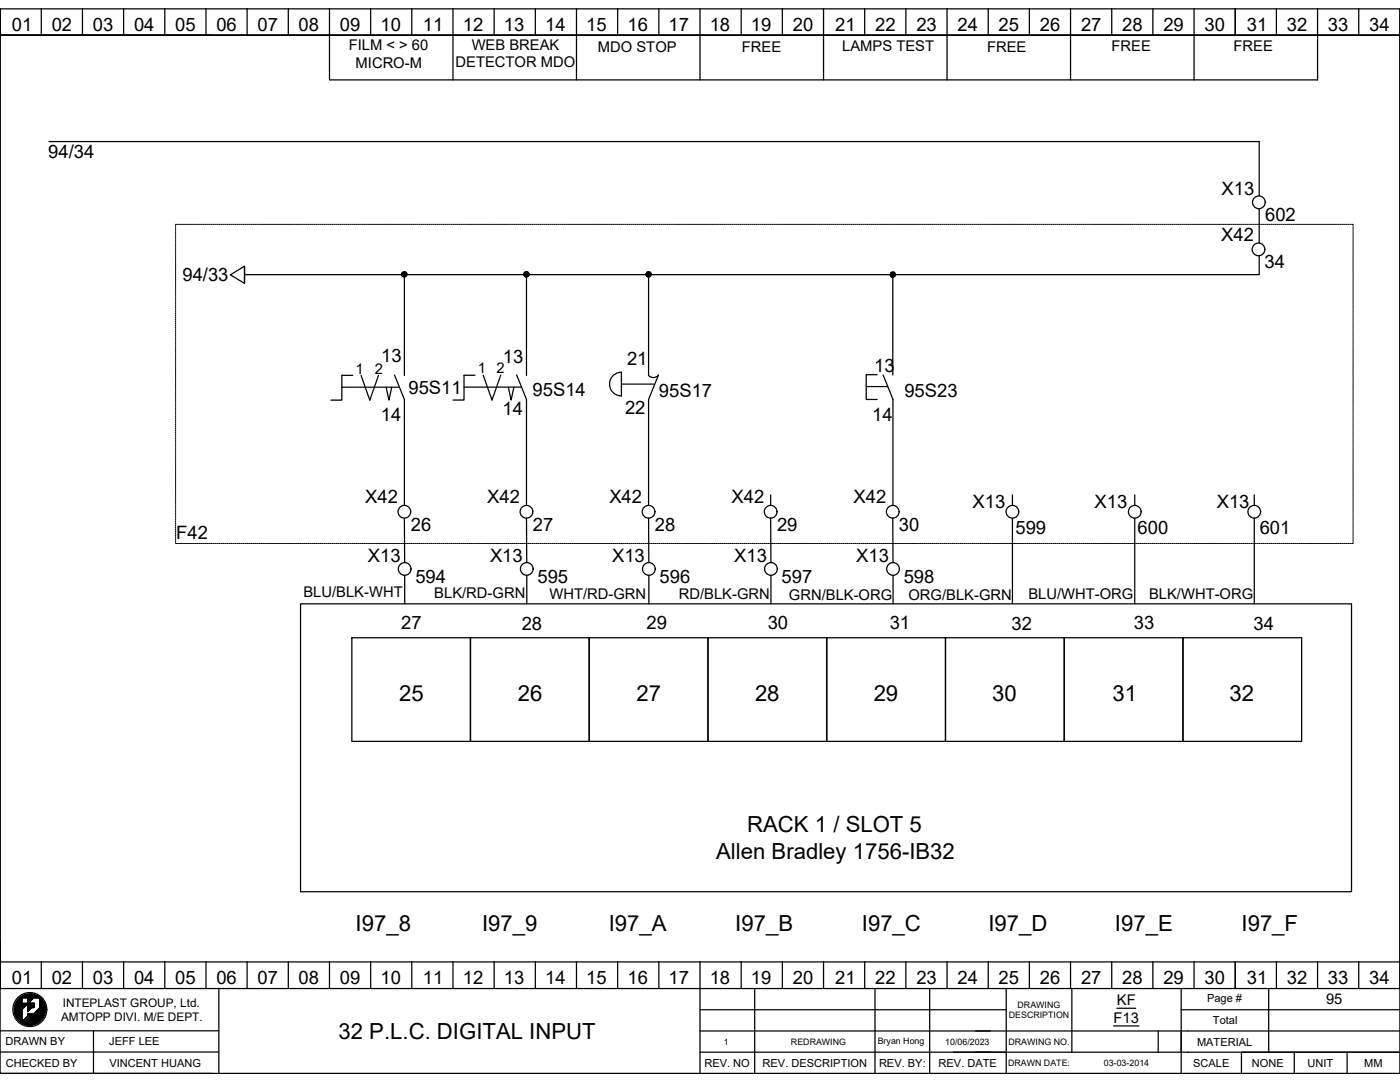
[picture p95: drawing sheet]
<svg xmlns="http://www.w3.org/2000/svg" width="279mm" height="216mm" viewBox="0 0 279 216" stroke-linecap="round" stroke-linejoin="round" font-family="sans-serif">
<defs><g id="words">
<g font-size="4.4">
<text x="79.6" y="139.9">25</text>
<text x="103.3" y="139.9">26</text>
<text x="127" y="139.9">27</text>
<text x="150.7" y="139.9">28</text>
<text x="174.4" y="139.9">29</text>
<text x="198" y="139.9">30</text>
<text x="222" y="139.9">31</text>
<text x="245.4" y="139.9">32</text>
<text x="149.1" y="166.1">RACK 1 / SLOT 5</text>
<text x="142.9" y="171.4">Allen Bradley 1756-IB32</text>
<text x="71" y="185.7">I97_8</text>
<text x="96.2" y="185.7">I97_9</text>
<text x="121.5" y="185.7">I97_A</text>
<text x="146.7" y="185.7">I97_B</text>
<text x="172" y="185.7">I97_C</text>
<text x="197.3" y="185.7">I97_D</text>
<text x="222.5" y="185.7">I97_E</text>
<text x="247.8" y="185.7">I97_F</text>
<text x="67.6" y="207.3">32 P.L.C. DIGITAL INPUT</text>
</g>
<g font-size="3.7">
<text x="2.3" y="6.2">01</text>
<text x="10.3" y="6.2">02</text>
<text x="18.5" y="6.2">03</text>
<text x="26.7" y="6.2">04</text>
<text x="34.9" y="6.2">05</text>
<text x="43.2" y="6.2">06</text>
<text x="51.4" y="6.2">07</text>
<text x="59.6" y="6.2">08</text>
<text x="67.8" y="6.2">09</text>
<text x="75.9" y="6.2">10</text>
<text x="84.4" y="6.2">11</text>
<text x="92.4" y="6.2">12</text>
<text x="100.6" y="6.2">13</text>
<text x="108.8" y="6.2">14</text>
<text x="117" y="6.2">15</text>
<text x="125.2" y="6.2">16</text>
<text x="133.4" y="6.2">17</text>
<text x="141.6" y="6.2">18</text>
<text x="149.9" y="6.2">19</text>
<text x="158.2" y="6.2">20</text>
<text x="166.7" y="6.2">21</text>
<text x="174.7" y="6.2">22</text>
<text x="182.9" y="6.2">23</text>
<text x="191.1" y="6.2">24</text>
<text x="199.3" y="6.2">25</text>
<text x="207.5" y="6.2">26</text>
<text x="215.7" y="6.2">27</text>
<text x="224" y="6.2">28</text>
<text x="232.2" y="6.2">29</text>
<text x="240.4" y="6.2">30</text>
<text x="248.8" y="6.2">31</text>
<text x="256.8" y="6.2">32</text>
<text x="265" y="6.2">33</text>
<text x="273.2" y="6.2">34</text>
<text x="9.6" y="31.4">94/34</text>
<text x="243.8" y="39">X13</text>
<text x="252.5" y="44.2">602</text>
<text x="243.7" y="48.2">X42</text>
<text x="252.4" y="53.6">34</text>
<text x="36.4" y="56">94/33</text>
<text x="76.1" y="72.1">13</text>
<text x="100.4" y="72.4">13</text>
<text x="125.1" y="72.8">21</text>
<text x="174.4" y="74.2">13</text>
<text x="76" y="84">14</text>
<text x="81.5" y="78.7">95S11</text>
<text x="100.3" y="82.9">14</text>
<text x="106.3" y="79.1">95S14</text>
<text x="124.7" y="82.7">22</text>
<text x="131.5" y="79.1">95S17</text>
<text x="180.5" y="79.2">95S23</text>
<text x="174" y="84">14</text>
<text x="72.9" y="100.4">X42</text>
<text x="97.2" y="100.4">X42</text>
<text x="121.6" y="100.4">X42</text>
<text x="146" y="100.4">X42</text>
<text x="170.3" y="100.4">X42</text>
<text x="194.1" y="101.4">X13</text>
<text x="218.5" y="101.4">X13</text>
<text x="242.8" y="101.4">X13</text>
<text x="35.2" y="107.6">F42</text>
<text x="82" y="105.9">26</text>
<text x="106.3" y="105.9">27</text>
<text x="130.7" y="105.9">28</text>
<text x="155.1" y="105.9">29</text>
<text x="179.4" y="105.9">30</text>
<text x="202.6" y="106.6">599</text>
<text x="227" y="106.6">600</text>
<text x="251.4" y="106.6">601</text>
<text x="73.4" y="112">X13</text>
<text x="97.8" y="112">X13</text>
<text x="122.2" y="112">X13</text>
<text x="146.5" y="112">X13</text>
<text x="170.9" y="112">X13</text>
<text x="82.9" y="116.3">594</text>
<text x="107.3" y="116.3">595</text>
<text x="131.6" y="116.3">596</text>
<text x="156" y="116.3">597</text>
<text x="180.4" y="116.3">598</text>
<text x="80.1" y="125.6">27</text>
<text x="104.1" y="125.6">28</text>
<text x="129" y="125.6">29</text>
<text x="153.2" y="125.6">30</text>
<text x="177.6" y="125.6">31</text>
<text x="201.9" y="125.6">32</text>
<text x="226.3" y="125.6">33</text>
<text x="250.2" y="125.6">34</text>
<text x="2.3" y="196.4">01</text>
<text x="10.3" y="196.4">02</text>
<text x="18.5" y="196.4">03</text>
<text x="26.7" y="196.4">04</text>
<text x="34.9" y="196.4">05</text>
<text x="43.2" y="196.4">06</text>
<text x="51.4" y="196.4">07</text>
<text x="59.6" y="196.4">08</text>
<text x="67.8" y="196.4">09</text>
<text x="75.9" y="196.4">10</text>
<text x="84.4" y="196.4">11</text>
<text x="92.4" y="196.4">12</text>
<text x="100.6" y="196.4">13</text>
<text x="108.8" y="196.4">14</text>
<text x="117" y="196.4">15</text>
<text x="125.2" y="196.4">16</text>
<text x="133.4" y="196.4">17</text>
<text x="141.6" y="196.4">18</text>
<text x="149.9" y="196.4">19</text>
<text x="158.2" y="196.4">20</text>
<text x="166.7" y="196.4">21</text>
<text x="174.7" y="196.4">22</text>
<text x="182.9" y="196.4">23</text>
<text x="191.1" y="196.4">24</text>
<text x="199.3" y="196.4">25</text>
<text x="207.5" y="196.4">26</text>
<text x="215.7" y="196.4">27</text>
<text x="224" y="196.4">28</text>
<text x="232.2" y="196.4">29</text>
<text x="240.4" y="196.4">30</text>
<text x="248.8" y="196.4">31</text>
<text x="256.8" y="196.4">32</text>
<text x="265" y="196.4">33</text>
<text x="273.2" y="196.4">34</text>
</g>
<g font-size="2.9">
<text x="69.6" y="10">FILM &lt; &gt; 60</text>
<text x="94.1" y="9.9">WEB BREAK</text>
<text x="119.3" y="10.3">MDO STOP</text>
<text x="148.1" y="10.4">FREE</text>
<text x="168.1" y="10.2">LAMPS TEST</text>
<text x="197" y="10.4">FREE</text>
<text x="221.8" y="10.2">FREE</text>
<text x="246.2" y="10.2">FREE</text>
<text x="71" y="13.6">MICRO-M</text>
<text x="90.9" y="13.5">DETECTOR MDO</text>
<text x="70.9" y="74.6">1</text>
<text x="74.8" y="74.6">2</text>
<text x="95.4" y="74.5">1</text>
<text x="99.1" y="74.5">2</text>
<text x="60.6" y="119.1">BLU/BLK-WHT</text>
<text x="86.7" y="119.3">BLK/RD-GRN</text>
<text x="109.7" y="119.6">WHT/RD-GRN</text>
<text x="135.5" y="119.5">RD/BLK-GRN</text>
<text x="157.5" y="119.7">GRN/BLK-ORG</text>
<text x="181.3" y="119.7">ORG/BLK-GRN</text>
<text x="205.2" y="119.5">BLU/WHT-ORG</text>
<text x="229.3" y="119.6">BLK/WHT-ORG</text>
<text x="222.9" y="200.6">KF</text>
<text x="264.6" y="200.4">95</text>
<text x="222.2" y="204.1">F13</text>
</g>
<g font-size="2.4">
<text x="12.2" y="203.7">AMTOPP DIVI. M/E DEPT.</text>
<text x="12.5" y="200.9">INTEPLAST GROUP, Ltd.</text>
</g>
<g font-size="2.2">
<text x="240.9" y="199.9">Page #</text>
<text x="1.1" y="208.6">DRAWN BY</text>
<text x="21.8" y="208.6">JEFF LEE</text>
<text x="238.9" y="208.6">MATERIAL</text>
<text x="242.1" y="204.4">Total</text>
<text x="1.1" y="212.8">CHECKED BY</text>
<text x="21.8" y="212.8">VINCENT HUANG</text>
<text x="140.6" y="212.9">REV. NO</text>
<text x="152.2" y="212.9">REV. DESCRIPTION</text>
<text x="175.4" y="212.9">REV. BY:</text>
<text x="187.3" y="212.9">REV. DATE</text>
<text x="238.1" y="212.9">SCALE</text>
<text x="249.8" y="212.9">NONE</text>
<text x="260.9" y="212.8">UNIT</text>
<text x="272.3" y="212.9">MM</text>
</g>
<g font-size="1.8">
<text x="201.3" y="203.2">DESCRIPTION</text>
<text x="203.1" y="201.1">DRAWING</text>
<text x="144.4" y="208.4">1</text>
<text x="157.9" y="208.4">REDRAWING</text>
<text x="175.2" y="208.3">Bryan Hong</text>
<text x="188.6" y="208.4">10/06/2023</text>
<text x="201.3" y="208.5">DRAWING NO.</text>
<text x="201.2" y="212.7">DRAWN DATE:</text>
<text x="220.3" y="212.7">03-03-2014</text>
</g>
</g></defs>
<g fill="none" stroke="#000" stroke-width=".25">
<path d="M0 1.8h279.4v212.4h-279.4zM0 7v-5.2v190.1v-4.2M8.2 1.7v5.3M16.5 1.7v5.3M24.7 1.7v5.3M32.9 1.7v5.3M41.1 1.7v5.3M42.4 7h-42.4h279.4M49.3 1.7v5.3M57.5 1.7v5.3M65.8 1.7v14.2h197.1v-14.2M74 1.7v5.3"/>
<path d="M82.2 1.7v5.3M90.4 1.7v14.2M98.6 1.7v5.3M106.8 1.7v5.3M115.1 1.7v14.2M123.3 1.7v5.3M131.5 1.7v5.3M139.7 1.7v14.2M147.9 1.7v5.3M156.1 1.7v5.3M164.4 1.7v14.2M172.6 1.7v5.3"/>
<path d="M180.8 1.7v5.3M189 1.7v14.2M197.2 1.7v5.3M205.4 1.7v5.3M213.7 1.7v14.2M221.9 1.7v5.3M230.1 1.7v5.3M238.3 1.7v14.2M246.5 1.7v5.3M254.7 1.7v5.3M271.2 1.7v5.3M279.4 1.8v195.5h-279.4v-5.4h279.4"/>
<path d="M9.8 28.2h241.5v10.9M48.8 53.4v3.2l-2.8-1.8 2.8-1.7v3.1M48.8 54.8h202.5M80.4 54.3l-.1 .1M80.7 54.2l-.5 .5M80.7 54.8v20.1M80.8 54.2l-.6 .7M81 54.3l-.8 .7M81.1 54.4l-.8 .7M81.1 54.5l-.7 .7M81.2 54.6l-.6 .7M81.2 54.8l-.5 .5"/>
<path d="M104.8 54.3l-.2 .1M105 54.2l-.5 .5M105.1 54.8v20.1M105.2 54.2l-.6 .7M105.3 54.3l-.7 .7M105.4 54.4l-.7 .7M105.5 54.5l-.7 .7M105.6 54.6l-.7 .7M105.6 54.8l-.5 .5M129.1 54.3l-.1 .1M129.4 54.2l-.5 .5M129.4 54.8v20.1a1.3 1.3 0 0 0 2-.1l-2 4.9v21.2"/>
<path d="M129.6 54.2l-.7 .7M129.7 54.3l-.7 .7M129.8 54.4l-.7 .7M129.9 54.5l-.7 .7M129.9 54.6l-.6 .7M130 54.8l-.5 .5M177.9 54.4l-.2 .1M178.2 54.3l-.6 .5M178.2 54.8v20M178.3 54.3l-.6 .6M178.5 54.4l-.8 .7M178.6 54.4l-.8 .8"/>
<path d="M178.6 54.5l-.7 .8M178.7 54.7l-.7 .6M178.7 54.8l-.5 .5M251.3 41.6v6.9M251.3 51v3.7M68.2 77.3h.3M68.7 77.3h.2M69.1 77.3h.2M69.5 77.3h.2M69.9 77.3h.2M70.3 77.3h.2M70.4 74.9h-2.2v4.9h-2.2"/>
<path d="M70.7 77.3h.2M71.1 77.3h.2M71.4 77.3h.3M71.8 77.3h.3M72.1 74.9l1.7 4.9 .1-.1M72.2 77.3h.3M72.6 77.3h.3M73 77.3h.3M73.4 77.3h.3M73.8 77.3h.3M74 79.3l-.1 .2M74.1 78.9l-.1 .3"/>
<path d="M74.2 77.3h.3M74.3 78.5l-.1 .3M74.4 78.2l-.1 .2M74.5 77.8l-.1 .3M74.6 77.3h.3M74.6 77.4v.3M74.8 77.1l-.1 .2M74.9 76.7l-.1 .2M75 77.3h.3M75 76.3v.3M75.2 75.9l-.1 .3M75.3 75.6l-.1 .2"/>
<path d="M75.4 77.3h.3M75.4 75.2v.2M75.5 74.9v.2M75.8 77.3h.3M76.2 77.3h.3M76.6 77.3h.2M77 77.3h.2M77.1 77.3l.5 2.5 .6-2.5h.2M77.4 77.3h.2M77.8 77.3h.2M78.6 77.3h.2M78.7 74.8l2 4.9v21.2"/>
<path d="M79 77.3h.2M79.4 77.3h.3M92.6 77.2h.3M93.1 77.2h.2M93.5 77.2h.2M93.9 77.2h.2M94.2 77.2h.3M94.6 77.2h.3M94.8 74.9h-2.2v4.9h-2.2M95 77.2h.3M95.4 77.2h.3M95.8 77.2h.3"/>
<path d="M96.2 77.2h.3M96.4 74.9l1.8 4.9v-.1M96.6 77.2h.3M97 77.2h.3M97.4 77.2h.3M97.8 77.2h.3M98.2 77.2h.3M98.4 79.3l-.1 .2M98.5 78.9l-.1 .3M98.6 77.2h.3M98.6 78.5v.3M98.8 78.2l-.1 .2"/>
<path d="M98.9 77.8l-.1 .2M99 77.2h.3M99 77.4l-.1 .3M99.2 77l-.1 .3M99.3 76.7l-.1 .2M99.4 77.2h.3M99.4 76.3l-.1 .2M99.6 75.9l-.1 .3M99.7 75.5l-.1 .3M99.8 77.2h.2M99.8 75.2l-.1 .2M99.9 74.9v.2"/>
<path d="M100.2 77.2h.2M100.6 77.2h.2M101 77.2h.2M101.4 77.2h.2M101.4 77.2l.6 2.6 .6-2.6M101.8 77.2h.2M102.2 77.2h.2M102.6 77.2h.2M102.9 77.2h.3M103.1 74.8l2 4.9v21.2M103.3 77.2h.3M103.7 77.2h.4"/>
<path d="M122.3 75.1a2.37 2.37 0 0 1 1.7-.8v4.7a2.37 2.37 0 0 1-2.2-1.4 2.37 2.37 0 0 1 .5-2.5zM124 76.6h.2M124.3 76.6h.3M124.7 76.6h.3M125.1 76.6h.3M125.5 76.6h.3M125.9 76.6h.3M126.3 76.6h.3M126.7 76.6h.3M127.1 76.6h.3M127.5 76.6h.3M127.9 76.6h.2"/>
<path d="M128.3 76.6h.2M128.7 76.6h.2M129.1 76.6h.2M129.5 76.6h.2M129.9 76.6h.2M130.3 76.6h.1M172.9 77.1h.3M173.3 77.1h.3M173.7 77.1h.3M174.1 77.1h.3M174.5 77.1h.3M174.9 77.1h.3"/>
<path d="M175.1 74.8h-2.2v4.9h2.2M175.3 77.1h.3M175.7 77.1h.2M176.1 77.1h.2M176.2 74.8l2 4.9v21.2M176.5 77.1h.2M176.9 77.1h.3M153.8 98.7v2.2M202.1 98.7v2.2M226.5 98.7v2.2M250.3 98.7v2.2M80.7 103.4l.1 8.9"/>
<path d="M80.8 114.8v5.7M105.1 103.4v8.9M105.1 114.8v5.7M129.4 103.4l.1 8.9M129.5 114.8v5.7M153.8 103.4l.1 8.9M153.9 114.8v5.7M178.2 103.4v8.9M178.2 114.8v5.7M202.1 103.4v17.1M226.5 103.4v17.1M250.3 103.4v17.1"/>
<path d="M60 120.5h209.7v57.4h-209.7zM70.2 127.3h23.7v20.6h-23.7zM93.9 127.3h23.7v20.6h-23.7zM117.6 127.3h23.7v20.6h-23.7zM141.3 127.3h23.7v20.6h-23.7zM165 127.3h23.7v20.6h-23.7zM188.7 127.3h23.7v20.6h-23.7zM212.4 127.3h23.7v20.6h-23.7zM236.1 127.3h23.7v20.6h-23.7zM4 199.1l-.4 .4M4.2 198.9l-.8 .8M4.3 198.9h1.2v1.3h-1.2z"/>
<path d="M4.4 199.2l-1.4 1.4M4.4 199.2l-1.5 1.5M4.4 199.3l-1.5 1.5M4.4 199.4l-1.5 1.6M4.4 199.5l-1.5 1.5M4.4 199.6l-1.5 1.5M4.4 199.7l-1.5 1.5M4.4 199.7l-1.6 1.6M4.4 199.8l-1.6 1.5M4.4 199.9l-1.6 1.5M4.4 199.9l-1.6 1.6M4.4 200l-1.6 1.6"/>
<path d="M4.4 198.7l-1.1 1.2M4.6 198.7l-1.4 1.4M4.7 198.6l-1.6 1.6M4.8 198.6l-1.7 1.7M4.9 198.5l-1.9 1.9M5 198.5l-2 2M5.1 198.4l-.6 .7M5.2 198.4l-.7 .7M5.3 198.4l-.7 .7M5.4 198.4l-.7 .7M5.5 198.4l-.8 .7M5.6 198.4l-.8 .7"/>
<path d="M5.7 198.3l-.8 .8M5.8 198.3l-.8 .8M5.9 198.3l-.8 .8M6 198.3l-.8 .8M6.1 198.3l-.8 .8M6.1 198.3l-.7 .8M6.2 198.3l-.8 .8M6.3 198.3l-.8 .8M6.3 198.4l-.7 .7M6.4 198.4l-.8 .8M6.5 198.4l-.9 .9M6.6 198.4l-1 1"/>
<path d="M6.7 198.4l-1.1 1.1M6.7 198.4l-1.1 1.2M6.8 198.4l-1.2 1.3M6.8 198.5l-1.2 1.2M6.9 198.5l-1.3 1.3M6.9 198.5l-1.3 1.4M7 198.5l-1.4 1.4M7 198.5l-1.4 1.5M7.1 198.5l-1.5 1.6M7.1 198.6l-1.5 1.5M7.1 199.1l.4-.4-.3 .4M7.2 198.6l-1.7 1.6"/>
<path d="M7.2 198.6l-4.1 4.1M7.3 198.6l-.5 .5M7.3 198.7l-.4 .4M7.4 198.7l-.5 .4M7.4 198.7l-.4 .4M7.5 198.7l-.4 .4M7.6 198.8l-.3 .3M7.6 198.8l-.2 .3M7.7 198.9l-.3 .2M7.7 198.9l-.2 .2M7.8 199.2l.2-.1-.2 .2M7.8 198.9l-.2 .2"/>
<path d="M7.8 199l-.1 .1M7.9 199l-.2 .2 .2-.2M8 199.1l-.1 .2M8.1 199.2l-.2 .1M8.1 199.2l-.2 .3M8.2 199.3l-.3 .2M8.2 199.3l-.3 .3M8.2 199.3l-.3 .4M8.2 191.9v5.3M8.3 199.4l-.4 .3M8.3 199.4l-.4 .4M8.3 199.4l-.4 .5"/>
<path d="M8.4 199.5l-.5 .4M8.4 199.5l-.5 .5M8.4 199.5l-.5 .6M8.5 199.6l-.6 .5M8.5 199.6l-.6 .6M8.5 199.7l-.6 .6M8.6 199.8l-.7 .8M8.7 199.9l-.8 .7M8.7 199.9l-.8 .8M8.7 200l-.8 .8M16.5 191.9v5.3M24.7 191.9v5.3"/>
<path d="M32.9 191.9v5.3M41.1 191.9v5.3M43.7 197.2v17M49.3 191.9v5.3M57.5 191.9v5.3M65.8 191.9v5.3M74 191.9v5.3M82.2 191.9v5.3M90.4 191.9v5.3M98.6 191.9v5.3M106.8 191.9v5.3M115.1 191.9v5.3"/>
<path d="M123.3 191.9v5.3M131.5 191.9v5.3M139.7 191.9v22.3M147.9 191.9v5.3M150.6 197.3v16.9M156.1 191.9v5.3M164.4 191.9v5.3M172.6 191.9v5.3M174.6 197.3v16.9M180.8 191.9v5.3M185.5 197.3v16.9M189 191.9v5.3"/>
<path d="M197.2 191.9v5.3M200.8 197.3v12.7M205.4 191.9v5.3M213.7 191.9v5.3M213.9 197.3v12.7M221.9 191.9v5.3M230.1 191.9v5.3M235.7 197.3v16.9M238.3 191.9v5.3M246.5 191.9v5.3M253.2 197.3v12.7M254.7 191.9v5.3"/>
<path d="M262.9 191.9v5.3M271.2 191.9v5.3M0 209.9h43.7M0 205.7h43.7M0 214.2h42.4M4.3 201.4l2.5-2.5h.9l.3 .2 .1 1.9-1.3 1.3h-1.3v.4l-1.2 1.3zM4.4 201.5l-1.3 1.3M4.4 201.8l-1.2 1.2M4.4 201.9l-1.1 1.1M4.4 202l-1.1 1.1M4.4 202.1l-1.1 1M4.4 202.4l-.9 .9"/>
<path d="M4.4 202.5l-.9 .9M4.4 202.6l-.8 .8M4.4 202.7l-.8 .8M4.4 202.8l-.8 .7M4.4 202.8l-.7 .8M4.4 202.9l-.7 .7M4.4 203l-.7 .6M4.4 203l-.6 .7M4.4 203.1l-.6 .6M4.4 203.2l-.6 .5M4.4 200.1l-1.6 1.5M4.4 200.1l-1.5 1.6"/>
<path d="M4.4 200.2l-1.5 1.6M4.4 200.3l-1.5 1.5M4.4 201.6l-1.2 1.2M4.4 201.6l-1.2 1.3M4.4 201.7l-1.2 1.2M4.4 202.1l-1 1.1M4.4 202.2l-1 1M4.4 202.3l-1 1M4.4 203.2l-.5 .6M4.4 203.3l-.5 .5M4.4 203.4l-.5 .4M4.4 203.4l-.4 .5"/>
<path d="M4.4 203.5l-.4 .4 .4-.3M4.4 203.6l-.3 .4M4.4 203.7l-.3 .3M4.4 203.8l-.2 .2M4.5 200.3l-1.6 1.6M4.6 200.3l-1.7 1.7M4.7 200.3l-1.8 1.7M4.7 200.3l-1.8 1.8M4.8 200.3l-1.9 1.9M4.9 200.3l-2 1.9M4.9 200.3l-1.9 2M5 200.3l-2 2"/>
<path d="M5.1 200.3l-2.1 2.1M5.2 200.3l-2.2 2.2M5.3 200.3l-2.3 2.2M5.4 200.3l-2.3 2.3M5.5 200.3l-2.4 2.4M5.6 202.2v.1M5.7 202.2l-.1 .1M5.7 202.2l-.1 .2M5.8 200.2l-.3 .2M5.8 200.3l-.2 .2M5.8 202.2l-.2 .3M5.8 200.2l-.3 .3"/>
<path d="M5.9 202.2l-.3 .3M5.9 200.2l-.4 .3M6 202.2l-.4 .4M6 200.2l-.5 .4M6 202.2l-1.8 1.8M6.1 200.2l-.6 .5M6.1 202.2l-1.8 1.9M6.1 200.2l-.6 .6M6.2 202.2l-1.9 1.9M6.2 200.2l-.7 .6M6.2 200.3l-.6 .7M6.3 200.2l-.8 .7"/>
<path d="M6.3 202.2l-1.9 1.9M6.3 200.3l-.7 .7M6.4 200.2l-.9 .8M6.4 202.2l-2 2M6.4 200.2l-.9 .9M6.4 202.2l-1.9 2M6.5 200.3l-.9 .9M6.5 200.2l-1 .9M6.5 202.2l-2 2M6.6 200.2l-1.1 1M6.6 202.2l-2 2 2-2M6.7 200.2l-1.2 1.1"/>
<path d="M6.7 202.2l-2 2.1M6.7 200.2l-1.2 1.2M6.7 200.9l-.1 .2M6.7 201l-.1 .1M6.7 201v.1M6.8 200.2l-1.3 1.2M6.8 200.2h-1.3v1.7l.9-.9h.4M6.8 200.2v.8M6.8 200.2l-1.3 1.3M6.8 200.3l-1.3 1.3M6.8 200.4l-1.3 1.3M6.8 200.5l-1.3 1.2"/>
<path d="M6.8 200.5l-1.3 1.3M6.8 200.6l-.4 .5M6.8 200.7l-.4 .4M6.8 200.8l-.3 .3M6.8 200.9l-.2 .1M6.8 200.9l-.1 .1M6.8 201h.1M7.9 200.4l.7-.7-.7 .8M8.5 203.3l-.7 .7M8.6 203.1l-1 1M8.7 202.9l-1.3 1.3M8.7 200.1l-.8 .8"/>
<path d="M8.8 200.1l-.9 .9M8.8 202.8l-1.5 1.5M8.8 200.2l-.9 .8M8.8 200.2l-4.1 4.1M8.8 200.2l-4 4.1M8.8 202.7l-1.6 1.6M8.9 200.3l-4.1 4M8.9 200.3l-4 4.1M8.9 202.5l-1.8 1.9M8.9 200.4l-4 4M8.9 200.4l-3.9 4M8.9 202.4l-2 2"/>
<path d="M8.9 200.5l-3.9 3.9M8.9 202.3l-2.1 2.1M9 200.6l-3.9 3.8M9 200.7l-3.8 3.8M9 202.2l-2.2 2.3M9 202.2l-2.3 2.3M9 200.8l-3.7 3.7M9 202.1l-2.4 2.4M9 200.9l-3.6 3.6M9 200.9l-3.5 3.6M9 202l-2.5 2.5M9 201l-3.5 3.5"/>
<path d="M9 201.9l-2.6 2.6M9.1 201.1l-3.5 3.4M9.1 201.8l-2.8 2.7M9.1 201.2l-3.4 3.4M9.1 201.7l-2.9 2.9M9.1 201.3l-3.3 3.3M9.1 201.4l-3.2 3.2M9.1 201.5l-3.1 3.1M9.1 201.6l-3 3M18.7 205.7v8.5M139.7 210h139.7h-10.6v4.2M139.7 201.5h61.1"/>
<path d="M139.7 205.7h139.7M190.3 210h10.5v4.2M222.2 204.7h5.1M222.9 201.2h3.8M231.1 205.7v4.3M235.7 201.5h43.7M258.3 210h-10.5v4.2M268.8 210h-10.5v4.2"/>
<circle cx="80.7" cy="54.7" r=".53"/>
<circle cx="105.1" cy="54.7" r=".53"/>
<circle cx="129.4" cy="54.7" r=".53"/>
<circle cx="178.2" cy="54.8" r=".53"/>
<circle cx="251.2" cy="49.8" r="1.27"/>
<circle cx="251.2" cy="40.4" r="1.27"/>
<circle cx="80.7" cy="102.1" r="1.27"/>
<circle cx="80.8" cy="113.5" r="1.27"/>
<circle cx="105.1" cy="102.1" r="1.27"/>
<circle cx="105.1" cy="113.5" r="1.27"/>
<circle cx="129.4" cy="102.1" r="1.27"/>
<circle cx="129.5" cy="113.5" r="1.27"/>
<circle cx="153.8" cy="102.1" r="1.27"/>
<circle cx="153.9" cy="113.5" r="1.27"/>
<circle cx="178.2" cy="102.1" r="1.27"/>
<circle cx="178.2" cy="113.5" r="1.27"/>
<circle cx="202" cy="102.1" r="1.27"/>
<circle cx="226.5" cy="102.1" r="1.27"/>
<circle cx="250.3" cy="102.1" r="1.27"/>
<circle cx="6" cy="201.4" r="3.4"/>
</g>
<g fill="none" stroke="#000" stroke-width=".2">
<path d="M35 45v.3M35 45.4v.3M35 45.8v.3M35 46.2v.3M35 46.6v.3M35 47v.3M35 47.4v.3M35 47.8v.3M35 48.2v.3M35 48.6v.3M35 49v.3M35 49.4v.3"/>
<path d="M35 49.8v.3M35 50.2v.2M35 50.6v.2M35 51v.2M35 51.4v.2M35 51.8v.2M35 52.2v.2M35 52.6v.2M35 53v.2M35 53.3v.3M35 53.7v.3M35 54.1v.3"/>
<path d="M35 54.5v.3M35 54.9v.3M35 55.3v.3M35 55.7v.3M35 56.1v.3M35 56.5v.3M35 56.9v.3M35 57.3v.3M35 57.7v.3M35 58.1v.3M35 58.5v.2M35 58.9v.2"/>
<path d="M35 59.3v.2M35 59.7v.2M35.3 44.8h-.3v.1M35.4 44.8h.3M35.8 44.8h.3M36.2 44.8h.2M36.6 44.8h.2M37 44.8h.2M37.4 44.8h.2M37.8 44.8h.2M38.2 44.8h.2M38.6 44.8h.2"/>
<path d="M39 44.8h.2M39.3 44.8h.3M39.7 44.8h.3M40.1 44.8h.3M40.5 44.8h.3M40.9 44.8h.3M41.3 44.8h.3M41.7 44.8h.3M42.1 44.8h.3M42.5 44.8h.3M42.9 44.8h.3M43.3 44.8h.3"/>
<path d="M43.7 44.8h.3M44.1 44.8h.3M44.5 44.8h.3M44.9 44.8h.2M45.3 44.8h.2M45.7 44.8h.2M46.1 44.8h.2M46.5 44.8h.2M46.9 44.8h.2M47.3 44.8h.2M47.6 44.8h.3M48 44.8h.3"/>
<path d="M48.4 44.8h.3M48.8 44.8h.3M49.2 44.8h.3M49.6 44.8h.3M50 44.8h.3M50.4 44.8h.3M50.8 44.8h.3M51.2 44.8h.3M51.6 44.8h.3M52 44.8h.3M52.4 44.8h.3M52.8 44.8h.2"/>
<path d="M53.2 44.8h.2M53.6 44.8h.2M54 44.8h.2M54.4 44.8h.2M54.8 44.8h.2M55.2 44.8h.2M55.6 44.8h.2M55.9 44.8h.3M56.3 44.8h.3M56.7 44.8h.3M57.1 44.8h.3M57.5 44.8h.3"/>
<path d="M57.9 44.8h.3M58.3 44.8h.3M58.7 44.8h.3M59.1 44.8h.3M59.5 44.8h.3M59.9 44.8h.3M60.3 44.8h.3M60.7 44.8h.3M61.1 44.8h.3M61.5 44.8h.2M61.9 44.8h.2M62.3 44.8h.2"/>
<path d="M62.7 44.8h.2M63.1 44.8h.2M63.5 44.8h.2M63.9 44.8h.2M64.3 44.8h.2M64.6 44.8h.3M65 44.8h.3M65.4 44.8h.3M65.8 44.8h.3M66.2 44.8h.3M66.6 44.8h.3M67 44.8h.3"/>
<path d="M67.4 44.8h.3M67.8 44.8h.3M68.2 44.8h.3M68.6 44.8h.3M69 44.8h.3M69.4 44.8h.3M69.8 44.8h.3M70.2 44.8h.2M70.6 44.8h.2M71 44.8h.2M71.4 44.8h.2M71.8 44.8h.2"/>
<path d="M72.2 44.8h.2M72.6 44.8h.2M73 44.8h.2M73.3 44.8h.3M73.7 44.8h.3M74.1 44.8h.3M74.5 44.8h.3M74.9 44.8h.3M75.3 44.8h.3M75.7 44.8h.3M76.1 44.8h.3M76.5 44.8h.3"/>
<path d="M76.9 44.8h.3M77.3 44.8h.3M77.7 44.8h.3M78.1 44.8h.3M78.5 44.8h.2M78.9 44.8h.2M79.3 44.8h.2M79.7 44.8h.2M80.1 44.8h.2M80.5 44.8h.2M80.9 44.8h.2M81.3 44.8h.2"/>
<path d="M81.6 44.8h.3M82 44.8h.3M82.4 44.8h.3M82.8 44.8h.3M83.2 44.8h.3M83.6 44.8h.3M84 44.8h.3M84.4 44.8h.3M84.8 44.8h.3M85.2 44.8h.3M85.6 44.8h.3M86 44.8h.3"/>
<path d="M86.4 44.8h.3M86.8 44.8h.2M87.2 44.8h.2M87.6 44.8h.2M88 44.8h.2M88.4 44.8h.2M88.8 44.8h.2M89.2 44.8h.2M89.6 44.8h.2M89.9 44.8h.3M90.3 44.8h.3M90.7 44.8h.3"/>
<path d="M91.1 44.8h.3M91.5 44.8h.3M91.9 44.8h.3M92.3 44.8h.3M92.7 44.8h.3M93.1 44.8h.3M93.5 44.8h.3M93.9 44.8h.3M94.3 44.8h.3M94.7 44.8h.3M95.1 44.8h.3M95.5 44.8h.2"/>
<path d="M95.9 44.8h.2M96.3 44.8h.2M96.7 44.8h.2M97.1 44.8h.2M97.5 44.8h.2M97.9 44.8h.2M98.3 44.8h.2M98.6 44.8h.3M99 44.8h.3M99.4 44.8h.3M99.8 44.8h.3M100.2 44.8h.3"/>
<path d="M100.6 44.8h.3M101 44.8h.3M101.4 44.8h.3M101.8 44.8h.3M102.2 44.8h.3M102.6 44.8h.3M103 44.8h.3M103.4 44.8h.3M103.8 44.8h.3M104.2 44.8h.2M104.6 44.8h.2M105 44.8h.2"/>
<path d="M105.4 44.8h.2M105.8 44.8h.2M106.2 44.8h.2M106.6 44.8h.2M106.9 44.8h.3M107.3 44.8h.3M107.7 44.8h.3M108.1 44.8h.3M108.5 44.8h.3M108.9 44.8h.3M109.3 44.8h.3M109.7 44.8h.3"/>
<path d="M110.1 44.8h.3M110.5 44.8h.3M110.9 44.8h.3M111.3 44.8h.3M111.7 44.8h.3M112.1 44.8h.2M112.5 44.8h.2M112.9 44.8h.2M113.3 44.8h.2M113.7 44.8h.2M114.1 44.8h.2M114.5 44.8h.2"/>
<path d="M114.9 44.8h.2M115.2 44.8h.3M115.6 44.8h.3M116 44.8h.3M116.4 44.8h.3M116.8 44.8h.3M117.2 44.8h.3M117.6 44.8h.3M118 44.8h.3M118.4 44.8h.3M118.8 44.8h.3M119.2 44.8h.3"/>
<path d="M119.6 44.8h.3M120 44.8h.3M120.4 44.8h.3M120.8 44.8h.2M121.2 44.8h.2M121.6 44.8h.2M122 44.8h.2M122.4 44.8h.2M122.8 44.8h.2M123.2 44.8h.2M123.5 44.8h.3M123.9 44.8h.3"/>
<path d="M124.3 44.8h.3M124.7 44.8h.3M125.1 44.8h.3M125.5 44.8h.3M125.9 44.8h.3M126.3 44.8h.3M126.7 44.8h.3M127.1 44.8h.3M127.5 44.8h.3M127.9 44.8h.3M128.3 44.8h.3M128.7 44.8h.3"/>
<path d="M129.1 44.8h.2M129.5 44.8h.2M129.9 44.8h.2M130.3 44.8h.2M130.7 44.8h.2M131.1 44.8h.2M131.5 44.8h.2M131.9 44.8h.2M132.2 44.8h.3M132.6 44.8h.3M133 44.8h.3M133.4 44.8h.3"/>
<path d="M133.8 44.8h.3M134.2 44.8h.3M134.6 44.8h.3M135 44.8h.3M135.4 44.8h.3M135.8 44.8h.3M136.2 44.8h.3M136.6 44.8h.3M137 44.8h.3M137.4 44.8h.3M137.8 44.8h.2M138.2 44.8h.2"/>
<path d="M138.6 44.8h.2M139 44.8h.2M139.4 44.8h.2M139.8 44.8h.2M140.2 44.8h.2M140.6 44.8h.2M140.9 44.8h.3M141.3 44.8h.3M141.7 44.8h.3M142.1 44.8h.3M142.5 44.8h.3M142.9 44.8h.3"/>
<path d="M143.3 44.8h.3M143.7 44.8h.3M144.1 44.8h.3M144.5 44.8h.3M144.9 44.8h.3M145.3 44.8h.3M145.7 44.8h.3M146.1 44.8h.2M146.5 44.8h.2M146.9 44.8h.2M147.3 44.8h.2M147.7 44.8h.2"/>
<path d="M148.1 44.8h.2M148.5 44.8h.2M148.8 44.8h.3M149.2 44.8h.3M149.6 44.8h.3M150 44.8h.3M150.4 44.8h.3M150.8 44.8h.3M151.2 44.8h.3M151.6 44.8h.3M152 44.8h.3M152.4 44.8h.3"/>
<path d="M152.8 44.8h.3M153.2 44.8h.3M153.6 44.8h.3M154 44.8h.3M154.4 44.8h.2M154.8 44.8h.2M155.2 44.8h.2M155.6 44.8h.2M156 44.8h.2M156.4 44.8h.2M156.8 44.8h.2M157.2 44.8h.2"/>
<path d="M157.5 44.8h.3M157.9 44.8h.3M158.3 44.8h.3M158.7 44.8h.3M159.1 44.8h.3M159.5 44.8h.3M159.9 44.8h.3M160.3 44.8h.3M160.7 44.8h.3M161.1 44.8h.3M161.5 44.8h.3M161.9 44.8h.3"/>
<path d="M162.3 44.8h.3M162.7 44.8h.3M163.1 44.8h.2M163.5 44.8h.2M163.9 44.8h.2M164.3 44.8h.2M164.7 44.8h.2M165.1 44.8h.2M165.5 44.8h.2M165.9 44.8h.2M166.2 44.8h.3M166.6 44.8h.3"/>
<path d="M167 44.8h.3M167.4 44.8h.3M167.8 44.8h.3M168.2 44.8h.3M168.6 44.8h.3M169 44.8h.3M169.4 44.8h.3M169.8 44.8h.3M170.2 44.8h.3M170.6 44.8h.3M171 44.8h.3M171.4 44.8h.2"/>
<path d="M171.8 44.8h.2M172.2 44.8h.2M172.6 44.8h.2M173 44.8h.2M173.4 44.8h.2M173.8 44.8h.2M174.2 44.8h.2M174.5 44.8h.3M174.9 44.8h.3M175.3 44.8h.3M175.7 44.8h.3M176.1 44.8h.3"/>
<path d="M176.5 44.8h.3M176.9 44.8h.3M177.3 44.8h.3M177.7 44.8h.3M178.1 44.8h.3M178.5 44.8h.3M178.9 44.8h.3M179.3 44.8h.3M179.7 44.8h.2M180.1 44.8h.2M180.5 44.8h.2M180.9 44.8h.2"/>
<path d="M181.3 44.8h.2M181.7 44.8h.2M182.1 44.8h.2M182.5 44.8h.2M182.8 44.8h.3M183.2 44.8h.3M183.6 44.8h.3M184 44.8h.3M184.4 44.8h.3M184.8 44.8h.3M185.2 44.8h.3M185.6 44.8h.3"/>
<path d="M186 44.8h.3M186.4 44.8h.3M186.8 44.8h.3M187.2 44.8h.3M187.6 44.8h.3M188 44.8h.3M188.4 44.8h.2M188.8 44.8h.2M189.2 44.8h.2M189.6 44.8h.2M190 44.8h.2M190.4 44.8h.2"/>
<path d="M190.8 44.8h.2M191.2 44.8h.2M191.5 44.8h.3M191.9 44.8h.3M192.3 44.8h.3M192.7 44.8h.3M193.1 44.8h.3M193.5 44.8h.3M193.9 44.8h.3M194.3 44.8h.3M194.7 44.8h.3M195.1 44.8h.3"/>
<path d="M195.5 44.8h.3M195.9 44.8h.3M196.3 44.8h.3M196.7 44.8h.3M197.1 44.8h.2M197.5 44.8h.2M197.9 44.8h.2M198.3 44.8h.2M198.7 44.8h.2M199.1 44.8h.2M199.5 44.8h.2M199.9 44.8h.2"/>
<path d="M200.2 44.8h.3M200.6 44.8h.3M201 44.8h.3M201.4 44.8h.3M201.8 44.8h.3M202.2 44.8h.3M202.6 44.8h.3M203 44.8h.3M203.4 44.8h.3M203.8 44.8h.3M204.2 44.8h.3M204.6 44.8h.3"/>
<path d="M205 44.8h.3M205.4 44.8h.2M205.8 44.8h.2M206.2 44.8h.2M206.6 44.8h.2M207 44.8h.2M207.4 44.8h.2M207.8 44.8h.2M208.1 44.8h.3M208.5 44.8h.3M208.9 44.8h.3M209.3 44.8h.3"/>
<path d="M209.7 44.8h.3M210.1 44.8h.3M210.5 44.8h.3M210.9 44.8h.3M211.3 44.8h.3M211.7 44.8h.3M212.1 44.8h.3M212.5 44.8h.3M212.9 44.8h.3M213.3 44.8h.3M213.7 44.8h.2M214.1 44.8h.2"/>
<path d="M214.5 44.8h.2M214.9 44.8h.2M215.3 44.8h.2M215.7 44.8h.2M216.1 44.8h.2M216.5 44.8h.2M216.8 44.8h.3M217.2 44.8h.3M217.6 44.8h.3M218 44.8h.3M218.4 44.8h.3M218.8 44.8h.3"/>
<path d="M219.2 44.8h.3M219.6 44.8h.3M220 44.8h.3M220.4 44.8h.3M220.8 44.8h.3M221.2 44.8h.3M221.6 44.8h.3M222 44.8h.3M222.4 44.8h.2M222.8 44.8h.2M223.2 44.8h.2M223.6 44.8h.2"/>
<path d="M224 44.8h.2M224.4 44.8h.2M224.8 44.8h.2M225.1 44.8h.3M225.5 44.8h.3M225.9 44.8h.3M226.3 44.8h.3M226.7 44.8h.3M227.1 44.8h.3M227.5 44.8h.3M227.9 44.8h.3M228.3 44.8h.3"/>
<path d="M228.7 44.8h.3M229.1 44.8h.3M229.5 44.8h.3M229.9 44.8h.3M230.3 44.8h.3M230.7 44.8h.2M231.1 44.8h.2M231.5 44.8h.2M231.9 44.8h.2M232.3 44.8h.2M232.7 44.8h.2M233.1 44.8h.2"/>
<path d="M233.5 44.8h.2M233.8 44.8h.3M234.2 44.8h.3M234.6 44.8h.3M235 44.8h.3M235.4 44.8h.3M235.8 44.8h.3M236.2 44.8h.3M236.6 44.8h.3M237 44.8h.3M237.4 44.8h.3M237.8 44.8h.3"/>
<path d="M238.2 44.8h.3M238.6 44.8h.3M239 44.8h.2M239.4 44.8h.2M239.8 44.8h.2M240.2 44.8h.2M240.6 44.8h.2M241 44.8h.2M241.4 44.8h.2M241.7 44.8h.3M242.1 44.8h.3M242.5 44.8h.3"/>
<path d="M242.9 44.8h.3M243.3 44.8h.3M243.7 44.8h.3M244.1 44.8h.3M244.5 44.8h.3M244.9 44.8h.3M245.3 44.8h.3M245.7 44.8h.3M246.1 44.8h.3M246.5 44.8h.3M246.9 44.8h.3M247.3 44.8h.2"/>
<path d="M247.7 44.8h.2M248.1 44.8h.2M248.5 44.8h.2M248.9 44.8h.2M249.3 44.8h.2M249.7 44.8h.2M250.1 44.8h.2M250.4 44.8h.3M250.8 44.8h.3M251.2 44.8h.3M251.6 44.8h.3M252 44.8h.3"/>
<path d="M252.4 44.8h.3M252.8 44.8h.3M253.2 44.8h.3M253.6 44.8h.3M254 44.8h.3M254.4 44.8h.3M254.8 44.8h.3M255.2 44.8h.3M255.6 44.8h.3M256 44.8h.2M256.4 44.8h.2M256.8 44.8h.2"/>
<path d="M257.2 44.8h.2M257.6 44.8h.2M258 44.8h.2M258.4 44.8h.2M258.8 44.8h.2M259.1 44.8h.3M259.5 44.8h.3M259.9 44.8h.3M260.3 44.8h.3M260.7 44.8h.3M261.1 44.8h.3M261.5 44.8h.3"/>
<path d="M261.9 44.8h.3M262.3 44.8h.3M262.7 44.8h.3M263.1 44.8h.3M263.5 44.8h.3M263.9 44.8h.3M264.3 44.8h.3M264.7 44.8h.2M265.1 44.8h.2M265.5 44.8h.2M265.9 44.8h.2M266.3 44.8h.2"/>
<path d="M266.7 44.8h.2M267.1 44.8h.2M267.4 44.8h.3M267.8 44.8h.3M268.2 44.8h.3M268.6 44.8h.3M269 44.8h.3M269.4 44.8h.3M269.8 44.8h.2v.1M270 45v.3M270 45.4v.3M270 45.8v.3"/>
<path d="M270 46.2v.3M270 46.6v.3M270 47v.3M270 47.4v.3M270 47.8v.3M270 48.2v.3M270 48.6v.3M270 49v.3M270 49.4v.3M270 49.8v.3M270 50.2v.2M270 50.6v.2"/>
<path d="M270 51v.2M270 51.4v.2M270 51.8v.2M270 52.2v.2M270 52.6v.2M270 53v.2M270 53.3v.3M270 53.7v.3M270 54.1v.3M270 54.5v.3M270 54.9v.3M270 55.3v.3"/>
<path d="M270 55.7v.3M270 56.1v.3M270 56.5v.3M270 56.9v.3M270 57.3v.3M270 57.7v.3M270 58.1v.3M270 58.5v.2M270 58.9v.2M270 59.3v.2M270 59.7v.2M35 60.1v.2"/>
<path d="M35 60.5v.2M35 60.9v.2M35 61.3v.2M35 61.6v.3M35 62v.3M35 62.4v.3M35 62.8v.3M35 63.2v.3M35 63.6v.3M35 64v.3M35 64.4v.3M35 64.8v.3"/>
<path d="M35 65.2v.3M35 65.6v.3M35 66v.3M35 66.4v.3M35 66.8v.3M35 67.2v.2M35 67.6v.2M35 68v.2M35 68.4v.2M35 68.8v.2M35 69.2v.2M35 69.6v.2"/>
<path d="M35 70v.2M35 70.3v.3M35 70.7v.3M35 71.1v.3M35 71.5v.3M35 71.9v.3M35 72.3v.3M35 72.7v.3M35 73.1v.3M35 73.5v.3M35 73.9v.3M35 74.3v.3"/>
<path d="M35 74.7v.3M35 75.1v.3M35 75.5v.3M35 75.9v.2M35 76.3v.2M35 76.7v.2M35 77.1v.2M35 77.5v.2M35 77.9v.2M35 78.3v.2M35 78.7v.2M35 79v.3"/>
<path d="M35 79.4v.3M35 79.8v.3M270 60.1v.2M270 60.5v.2M270 60.9v.2M270 61.3v.2M270 61.6v.3M270 62v.3M270 62.4v.3M270 62.8v.3M270 63.2v.3M270 63.6v.3"/>
<path d="M270 64v.3M270 64.4v.3M270 64.8v.3M270 65.2v.3M270 65.6v.3M270 66v.3M270 66.4v.3M270 66.8v.3M270 67.2v.2M270 67.6v.2M270 68v.2M270 68.4v.2"/>
<path d="M270 68.8v.2M270 69.2v.2M270 69.6v.2M270 70v.2M270 70.3v.3M270 70.7v.3M270 71.1v.3M270 71.5v.3M270 71.9v.3M270 72.3v.3M270 72.7v.3M270 73.1v.3"/>
<path d="M270 73.5v.3M270 73.9v.3M270 74.3v.3M270 74.7v.3M270 75.1v.3M270 75.5v.3M270 75.9v.2M270 76.3v.2M270 76.7v.2M270 77.1v.2M270 77.5v.2M270 77.9v.2"/>
<path d="M270 78.3v.2M270 78.7v.2M270 79v.3M270 79.4v.3M270 79.8v.3M35 80.2v.3M35 80.6v.3M35 81v.3M35 81.4v.3M35 81.8v.3M35 82.2v.3M35 82.6v.3"/>
<path d="M35 83v.3M35 83.4v.3M35 83.8v.3M35 84.2v.2M35 84.6v.2M35 85v.2M35 85.4v.2M35 85.8v.2M35 86.2v.2M35 86.6v.2M35 86.9v.3M35 87.3v.3"/>
<path d="M35 87.7v.3M35 88.1v.3M35 88.5v.3M35 88.9v.3M35 89.3v.3M35 89.7v.3M35 90.1v.3M35 90.5v.3M35 90.9v.3M35 91.3v.3M35 91.7v.3M35 92.1v.3"/>
<path d="M35 92.5v.2M35 92.9v.2M35 93.3v.2M35 93.7v.2M35 94.1v.2M35 94.5v.2M35 94.9v.2M35 95.3v.2M35 95.6v.3M35 96v.3M35 96.4v.3M35 96.8v.3"/>
<path d="M35 97.2v.3M35 97.6v.3M35 98v.3M35 98.4v.3M35 98.8v.3M35 99.2v.3M35 99.6v.3M35 100v.3M270 80.2v.3M270 80.6v.3M270 81v.3M270 81.4v.3"/>
<path d="M270 81.8v.3M270 82.2v.3M270 82.6v.3M270 83v.3M270 83.4v.3M270 83.8v.3M270 84.2v.2M270 84.6v.2M270 85v.2M270 85.4v.2M270 85.8v.2M270 86.2v.2"/>
<path d="M270 86.6v.2M270 86.9v.3M270 87.3v.3M270 87.7v.3M270 88.1v.3M270 88.5v.3M270 88.9v.3M270 89.3v.3M270 89.7v.3M270 90.1v.3M270 90.5v.3M270 90.9v.3"/>
<path d="M270 91.3v.3M270 91.7v.3M270 92.1v.3M270 92.5v.2M270 92.9v.2M270 93.3v.2M270 93.7v.2M270 94.1v.2M270 94.5v.2M270 94.9v.2M270 95.3v.2M270 95.6v.3"/>
<path d="M270 96v.3M270 96.4v.3M270 96.8v.3M270 97.2v.3M270 97.6v.3M270 98v.3M270 98.4v.3M270 98.8v.3M270 99.2v.3M270 99.6v.3M270 100v.3M35 108.3v.1h.3"/>
<path d="M35 100.4v.3M35 100.8v.2M35 101.2v.2M35 101.6v.2M35 102v.2M35 102.4v.2M35 102.8v.2M35 103.2v.2M35 103.6v.2M35 103.9v.3M35 104.3v.3M35 104.7v.3"/>
<path d="M35 105.1v.3M35 105.5v.3M35 105.9v.3M35 106.3v.3M35 106.7v.3M35 107.1v.3M35 107.5v.3M35 107.9v.3M35.4 108.4h.3M35.8 108.4h.3M36.2 108.4h.2M36.6 108.4h.2"/>
<path d="M37 108.4h.2M37.4 108.4h.2M37.8 108.4h.2M38.2 108.4h.2M38.6 108.4h.2M39 108.4h.2M39.3 108.4h.3M39.7 108.4h.3M40.1 108.4h.3M40.5 108.4h.3M40.9 108.4h.3M41.3 108.4h.3"/>
<path d="M41.7 108.4h.3M42.1 108.4h.3M42.5 108.4h.3M42.9 108.4h.3M43.3 108.4h.3M43.7 108.4h.3M44.1 108.4h.3M44.5 108.4h.3M44.9 108.4h.2M45.3 108.4h.2M45.7 108.4h.2M46.1 108.4h.2"/>
<path d="M46.5 108.4h.2M46.9 108.4h.2M47.3 108.4h.2M47.6 108.4h.3M48 108.4h.3M48.4 108.4h.3M48.8 108.4h.3M49.2 108.4h.3M49.6 108.4h.3M50 108.4h.3M50.4 108.4h.3M50.8 108.4h.3"/>
<path d="M51.2 108.4h.3M51.6 108.4h.3M52 108.4h.3M52.4 108.4h.3M52.8 108.4h.2M53.2 108.4h.2M53.6 108.4h.2M54 108.4h.2M54.4 108.4h.2M54.8 108.4h.2M55.2 108.4h.2M55.6 108.4h.2"/>
<path d="M55.9 108.4h.3M56.3 108.4h.3M56.7 108.4h.3M57.1 108.4h.3M57.5 108.4h.3M57.9 108.4h.3M58.3 108.4h.3M58.7 108.4h.3M59.1 108.4h.3M59.5 108.4h.3M59.9 108.4h.3M60.3 108.4h.3"/>
<path d="M60.7 108.4h.3M61.1 108.4h.3M61.5 108.4h.2M61.9 108.4h.2M62.3 108.4h.2M62.7 108.4h.2M63.1 108.4h.2M63.5 108.4h.2M63.9 108.4h.2M64.3 108.4h.2M64.6 108.4h.3M65 108.4h.3"/>
<path d="M65.4 108.4h.3M65.8 108.4h.3M66.2 108.4h.3M66.6 108.4h.3M67 108.4h.3M67.4 108.4h.3M67.8 108.4h.3M68.2 108.4h.3M68.6 108.4h.3M69 108.4h.3M69.4 108.4h.3M69.8 108.4h.3"/>
<path d="M70.2 108.4h.2M70.6 108.4h.2M71 108.4h.2M71.4 108.4h.2M71.8 108.4h.2M72.2 108.4h.2M72.6 108.4h.2M73 108.4h.2M73.3 108.4h.3M73.7 108.4h.3M74.1 108.4h.3M74.5 108.4h.3"/>
<path d="M74.9 108.4h.3M75.3 108.4h.3M75.7 108.4h.3M76.1 108.4h.3M76.5 108.4h.3M76.9 108.4h.3M77.3 108.4h.3M77.7 108.4h.3M78.1 108.4h.3M78.5 108.4h.2M78.9 108.4h.2M79.3 108.4h.2"/>
<path d="M79.7 108.4h.2M80.1 108.4h.2M80.5 108.4h.2M80.9 108.4h.2M81.3 108.4h.2M81.6 108.4h.3M82 108.4h.3M82.4 108.4h.3M82.8 108.4h.3M83.2 108.4h.3M83.6 108.4h.3M84 108.4h.3"/>
<path d="M84.4 108.4h.3M84.8 108.4h.3M85.2 108.4h.3M85.6 108.4h.3M86 108.4h.3M86.4 108.4h.3M86.8 108.4h.2M87.2 108.4h.2M87.6 108.4h.2M88 108.4h.2M88.4 108.4h.2M88.8 108.4h.2"/>
<path d="M89.2 108.4h.2M89.6 108.4h.2M89.9 108.4h.3M90.3 108.4h.3M90.7 108.4h.3M91.1 108.4h.3M91.5 108.4h.3M91.9 108.4h.3M92.3 108.4h.3M92.7 108.4h.3M93.1 108.4h.3M93.5 108.4h.3"/>
<path d="M93.9 108.4h.3M94.3 108.4h.3M94.7 108.4h.3M95.1 108.4h.3M95.5 108.4h.2M95.9 108.4h.2M96.3 108.4h.2M96.7 108.4h.2M97.1 108.4h.2M97.5 108.4h.2M97.9 108.4h.2M98.3 108.4h.2"/>
<path d="M98.6 108.4h.3M99 108.4h.3M99.4 108.4h.3M99.8 108.4h.3M100.2 108.4h.3M100.6 108.4h.3M101 108.4h.3M101.4 108.4h.3M101.8 108.4h.3M102.2 108.4h.3M102.6 108.4h.3M103 108.4h.3"/>
<path d="M103.4 108.4h.3M103.8 108.4h.3M104.2 108.4h.2M104.6 108.4h.2M105 108.4h.2M105.4 108.4h.2M105.8 108.4h.2M106.2 108.4h.2M106.6 108.4h.2M106.9 108.4h.3M107.3 108.4h.3M107.7 108.4h.3"/>
<path d="M108.1 108.4h.3M108.5 108.4h.3M108.9 108.4h.3M109.3 108.4h.3M109.7 108.4h.3M110.1 108.4h.3M110.5 108.4h.3M110.9 108.4h.3M111.3 108.4h.3M111.7 108.4h.3M112.1 108.4h.2M112.5 108.4h.2"/>
<path d="M112.9 108.4h.2M113.3 108.4h.2M113.7 108.4h.2M114.1 108.4h.2M114.5 108.4h.2M114.9 108.4h.2M115.2 108.4h.3M115.6 108.4h.3M116 108.4h.3M116.4 108.4h.3M116.8 108.4h.3M117.2 108.4h.3"/>
<path d="M117.6 108.4h.3M118 108.4h.3M118.4 108.4h.3M118.8 108.4h.3M119.2 108.4h.3M119.6 108.4h.3M120 108.4h.3M120.4 108.4h.3M120.8 108.4h.2M121.2 108.4h.2M121.6 108.4h.2M122 108.4h.2"/>
<path d="M122.4 108.4h.2M122.8 108.4h.2M123.2 108.4h.2M123.5 108.4h.3M123.9 108.4h.3M124.3 108.4h.3M124.7 108.4h.3M125.1 108.4h.3M125.5 108.4h.3M125.9 108.4h.3M126.3 108.4h.3M126.7 108.4h.3"/>
<path d="M127.1 108.4h.3M127.5 108.4h.3M127.9 108.4h.3M128.3 108.4h.3M128.7 108.4h.3M129.1 108.4h.2M129.5 108.4h.2M129.9 108.4h.2M130.3 108.4h.2M130.7 108.4h.2M131.1 108.4h.2M131.5 108.4h.2"/>
<path d="M131.9 108.4h.2M132.2 108.4h.3M132.6 108.4h.3M133 108.4h.3M133.4 108.4h.3M133.8 108.4h.3M134.2 108.4h.3M134.6 108.4h.3M135 108.4h.3M135.4 108.4h.3M135.8 108.4h.3M136.2 108.4h.3"/>
<path d="M136.6 108.4h.3M137 108.4h.3M137.4 108.4h.3M137.8 108.4h.2M138.2 108.4h.2M138.6 108.4h.2M139 108.4h.2M139.4 108.4h.2M139.8 108.4h.2M140.2 108.4h.2M140.6 108.4h.2M140.9 108.4h.3"/>
<path d="M141.3 108.4h.3M141.7 108.4h.3M142.1 108.4h.3M142.5 108.4h.3M142.9 108.4h.3M143.3 108.4h.3M143.7 108.4h.3M144.1 108.4h.3M144.5 108.4h.3M144.9 108.4h.3M145.3 108.4h.3M145.7 108.4h.3"/>
<path d="M146.1 108.4h.2M146.5 108.4h.2M146.9 108.4h.2M147.3 108.4h.2M147.7 108.4h.2M148.1 108.4h.2M148.5 108.4h.2M148.8 108.4h.3M149.2 108.4h.3M149.6 108.4h.3M150 108.4h.3M150.4 108.4h.3"/>
<path d="M150.8 108.4h.3M151.2 108.4h.3M151.6 108.4h.3M152 108.4h.3M152.4 108.4h.3M152.8 108.4h.3M153.2 108.4h.3M153.6 108.4h.3M154 108.4h.3M154.4 108.4h.2M154.8 108.4h.2M155.2 108.4h.2"/>
<path d="M155.6 108.4h.2M156 108.4h.2M156.4 108.4h.2M156.8 108.4h.2M157.2 108.4h.2M157.5 108.4h.3M157.9 108.4h.3M158.3 108.4h.3M158.7 108.4h.3M159.1 108.4h.3M159.5 108.4h.3M159.9 108.4h.3"/>
<path d="M160.3 108.4h.3M160.7 108.4h.3M161.1 108.4h.3M161.5 108.4h.3M161.9 108.4h.3M162.3 108.4h.3M162.7 108.4h.3M163.1 108.4h.2M163.5 108.4h.2M163.9 108.4h.2M164.3 108.4h.2M164.7 108.4h.2"/>
<path d="M165.1 108.4h.2M165.5 108.4h.2M165.9 108.4h.2M166.2 108.4h.3M166.6 108.4h.3M167 108.4h.3M167.4 108.4h.3M167.8 108.4h.3M168.2 108.4h.3M168.6 108.4h.3M169 108.4h.3M169.4 108.4h.3"/>
<path d="M169.8 108.4h.3M170.2 108.4h.3M170.6 108.4h.3M171 108.4h.3M171.4 108.4h.2M171.8 108.4h.2M172.2 108.4h.2M172.6 108.4h.2M173 108.4h.2M173.4 108.4h.2M173.8 108.4h.2M174.2 108.4h.2"/>
<path d="M174.5 108.4h.3M174.9 108.4h.3M175.3 108.4h.3M175.7 108.4h.3M176.1 108.4h.3M176.5 108.4h.3M176.9 108.4h.3M177.3 108.4h.3M177.7 108.4h.3M178.1 108.4h.3M178.5 108.4h.3M178.9 108.4h.3"/>
<path d="M179.3 108.4h.3M179.7 108.4h.2M180.1 108.4h.2M180.5 108.4h.2M180.9 108.4h.2M181.3 108.4h.2M181.7 108.4h.2M182.1 108.4h.2M182.5 108.4h.2M182.8 108.4h.3M183.2 108.4h.3M183.6 108.4h.3"/>
<path d="M184 108.4h.3M184.4 108.4h.3M184.8 108.4h.3M185.2 108.4h.3M185.6 108.4h.3M186 108.4h.3M186.4 108.4h.3M186.8 108.4h.3M187.2 108.4h.3M187.6 108.4h.3M188 108.4h.3M188.4 108.4h.2"/>
<path d="M188.8 108.4h.2M189.2 108.4h.2M189.6 108.4h.2M190 108.4h.2M190.4 108.4h.2M190.8 108.4h.2M191.2 108.4h.2M191.5 108.4h.3M191.9 108.4h.3M192.3 108.4h.3M192.7 108.4h.3M193.1 108.4h.3"/>
<path d="M193.5 108.4h.3M193.9 108.4h.3M194.3 108.4h.3M194.7 108.4h.3M195.1 108.4h.3M195.5 108.4h.3M195.9 108.4h.3M196.3 108.4h.3M196.7 108.4h.3M197.1 108.4h.2M197.5 108.4h.2M197.9 108.4h.2"/>
<path d="M198.3 108.4h.2M198.7 108.4h.2M199.1 108.4h.2M199.5 108.4h.2M199.9 108.4h.2M200.2 108.4h.3M200.6 108.4h.3M201 108.4h.3M201.4 108.4h.3M201.8 108.4h.3M202.2 108.4h.3M202.6 108.4h.3"/>
<path d="M203 108.4h.3M203.4 108.4h.3M203.8 108.4h.3M204.2 108.4h.3M204.6 108.4h.3M205 108.4h.3M205.4 108.4h.2M205.8 108.4h.2M206.2 108.4h.2M206.6 108.4h.2M207 108.4h.2M207.4 108.4h.2"/>
<path d="M207.8 108.4h.2M208.1 108.4h.3M208.5 108.4h.3M208.9 108.4h.3M209.3 108.4h.3M209.7 108.4h.3M210.1 108.4h.3M210.5 108.4h.3M210.9 108.4h.3M211.3 108.4h.3M211.7 108.4h.3M212.1 108.4h.3"/>
<path d="M212.5 108.4h.3M212.9 108.4h.3M213.3 108.4h.3M213.7 108.4h.2M214.1 108.4h.2M214.5 108.4h.2M214.9 108.4h.2M215.3 108.4h.2M215.7 108.4h.2M216.1 108.4h.2M216.5 108.4h.2M216.8 108.4h.3"/>
<path d="M217.2 108.4h.3M217.6 108.4h.3M218 108.4h.3M218.4 108.4h.3M218.8 108.4h.3M219.2 108.4h.3M219.6 108.4h.3M220 108.4h.3M220.4 108.4h.3M220.8 108.4h.3M221.2 108.4h.3M221.6 108.4h.3"/>
<path d="M222 108.4h.3M222.4 108.4h.2M222.8 108.4h.2M223.2 108.4h.2M223.6 108.4h.2M224 108.4h.2M224.4 108.4h.2M224.8 108.4h.2M225.1 108.4h.3M225.5 108.4h.3M225.9 108.4h.3M226.3 108.4h.3"/>
<path d="M226.7 108.4h.3M227.1 108.4h.3M227.5 108.4h.3M227.9 108.4h.3M228.3 108.4h.3M228.7 108.4h.3M229.1 108.4h.3M229.5 108.4h.3M229.9 108.4h.3M230.3 108.4h.3M230.7 108.4h.2M231.1 108.4h.2"/>
<path d="M231.5 108.4h.2M231.9 108.4h.2M232.3 108.4h.2M232.7 108.4h.2M233.1 108.4h.2M233.5 108.4h.2M233.8 108.4h.3M234.2 108.4h.3M234.6 108.4h.3M235 108.4h.3M235.4 108.4h.3M235.8 108.4h.3"/>
<path d="M236.2 108.4h.3M236.6 108.4h.3M237 108.4h.3M237.4 108.4h.3M237.8 108.4h.3M238.2 108.4h.3M238.6 108.4h.3M239 108.4h.2M239.4 108.4h.2M239.8 108.4h.2M240.2 108.4h.2M240.6 108.4h.2"/>
<path d="M241 108.4h.2M241.4 108.4h.2M241.7 108.4h.3M242.1 108.4h.3M242.5 108.4h.3M242.9 108.4h.3M243.3 108.4h.3M243.7 108.4h.3M244.1 108.4h.3M244.5 108.4h.3M244.9 108.4h.3M245.3 108.4h.3"/>
<path d="M245.7 108.4h.3M246.1 108.4h.3M246.5 108.4h.3M246.9 108.4h.3M247.3 108.4h.2M247.7 108.4h.2M248.1 108.4h.2M248.5 108.4h.2M248.9 108.4h.2M249.3 108.4h.2M249.7 108.4h.2M250.1 108.4h.2"/>
<path d="M250.4 108.4h.3M250.8 108.4h.3M251.2 108.4h.3M251.6 108.4h.3M252 108.4h.3M252.4 108.4h.3M252.8 108.4h.3M253.2 108.4h.3M253.6 108.4h.3M254 108.4h.3M254.4 108.4h.3M254.8 108.4h.3"/>
<path d="M255.2 108.4h.3M255.6 108.4h.3M256 108.4h.2M256.4 108.4h.2M256.8 108.4h.2M257.2 108.4h.2M257.6 108.4h.2M258 108.4h.2M258.4 108.4h.2M258.8 108.4h.2M259.1 108.4h.3M259.5 108.4h.3"/>
<path d="M259.9 108.4h.3M260.3 108.4h.3M260.7 108.4h.3M261.1 108.4h.3M261.5 108.4h.3M261.9 108.4h.3M262.3 108.4h.3M262.7 108.4h.3M263.1 108.4h.3M263.5 108.4h.3M263.9 108.4h.3M264.3 108.4h.3"/>
<path d="M264.7 108.4h.2M265.1 108.4h.2M265.5 108.4h.2M265.9 108.4h.2M266.3 108.4h.2M266.7 108.4h.2M267.1 108.4h.2M267.4 108.4h.3M267.8 108.4h.3M268.2 108.4h.3M268.6 108.4h.3M269 108.4h.3"/>
<path d="M269.4 108.4h.3M270 108.3v.1h-.2M270 100.4v.3M270 100.8v.2M270 101.2v.2M270 101.6v.2M270 102v.2M270 102.4v.2M270 102.8v.2M270 103.2v.2M270 103.6v.2M270 103.9v.3"/>
<path d="M270 104.3v.3M270 104.7v.3M270 105.1v.3M270 105.5v.3M270 105.9v.3M270 106.3v.3M270 106.7v.3M270 107.1v.3M270 107.5v.3M270 107.9v.3"/>
</g>
<use href="#words"/>
</svg>
